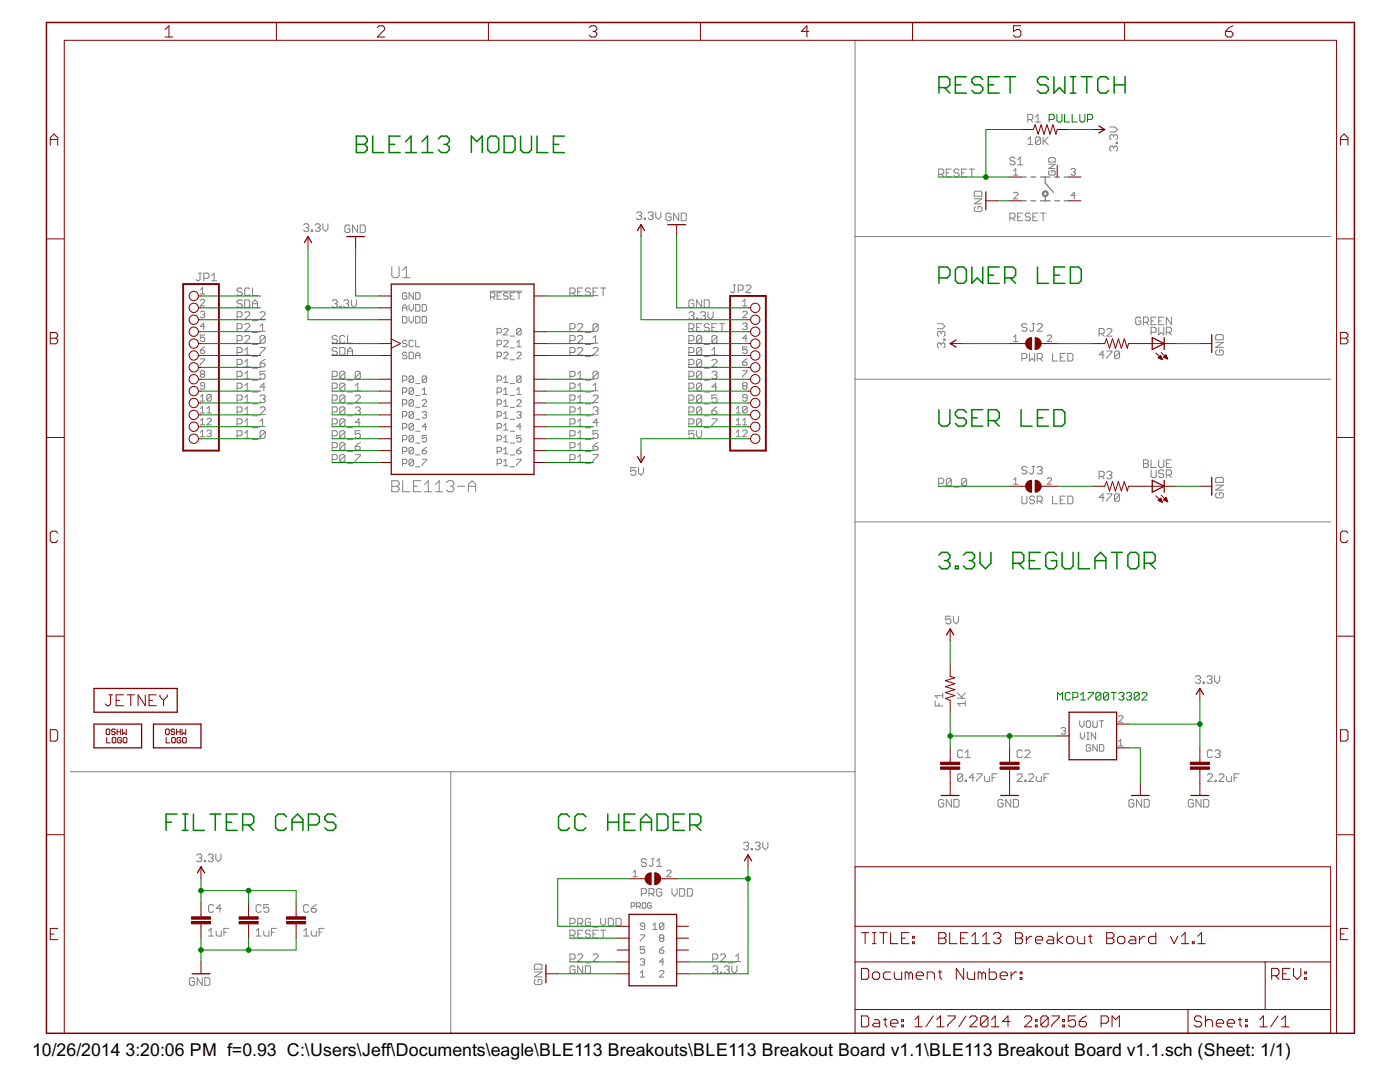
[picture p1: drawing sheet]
<svg xmlns="http://www.w3.org/2000/svg" width="279mm" height="216mm" viewBox="0 0 279 216" stroke-linecap="round" stroke-linejoin="round" font-family="sans-serif">
<defs><g id="words">
<g font-size="4">
<text x="6.4" y="210.7">10/26/2014</text>
<text x="25.1" y="210.7">3:20:06 PM f=0.93 C:\Users\Jeff\Documents\eagle\BLE113 Breakouts\BLE113 Breakout Board v1.1\BLE113 Breakout Board v1.1.sch (Sheet: 1/1)</text>
</g>
</g></defs>
<g fill="none" stroke="#808080" stroke-width=".2">
<path d="M170.6 8v165M187.3 34.8h.8l.2-.3v-.5l-.2-.3h-.8v1.6M187.8 34.8l.5 .5M188.8 34.5h.6M189.9 33.7h-1.1v1.6h1.1M191.4 34l-.3-.3h-.5l-.2 .3v.2l.2 .3h.5l.3 .3v.2l-.3 .3h-.5l-.2-.3M191.9 34.5h.5M192.9 33.7h-1v1.6h1M193.4 33.7h1.1M194 33.7v1.6M194.4 39.7h1.6l-1.6 1h1.6M194.7 38.1h1l.3 .3v.8h-1.6v-.8z"/>
<path d="M202.3 38.6l.2-.2h.4l.3 .2v.2l-.9 .9h.9M202.3 34.1l.4-.5v1.3M202.3 34.9h.9M202.6 31.6l-.3-.2h-.5l-.3 .2v.3l.3 .2h.5l.3 .3v.2l-.3 .3h-.5l-.3-.3M203.1 32.9h1M203.1 31.9l.5-.5v1.5M205.1 27.8l.5-.5v1.6M205.1 28.9h1M205.1 23.9h.8l.2-.3v-.5l-.2-.3h-.8v1.6M205.6 23.9l.5 .5M206.7 23.3l.5-.5v1.6M206.7 24.4h1"/>
<path d="M207.7 27.6v1l-.3 .3h-.5l-.2-.3M207.7 27.6l-.3-.3h-.5l-.2 .3v1M207.7 27.6l-1 1M208.2 27.3v1.6M208.4 28.1l.8 .8M209.2 27.3l-1 1M209.3 32.8h1.3l-1.3 .8h1.3M209.3 31.7l.2-.2h.9l.2 .2v.6h-1.3zM209.5 34.1l-.2 .2v.4l.2 .2h.9l.2-.2v-.4l-.2-.2h-.5v.4M213.7 33.8l.3-.2h.4l.2 .2-.2 .5M214.2 34.3h.2M214.4 34.3l.2 .2-.2 .4h-.4l-.3-.2"/>
<path d="M214.6 39h-.9l.7-.6v1.3M221.5 25.3h1l.5 .5-.5 .6h-1M222.2 27.1l.3-.2h.3l.2 .2v.5l-.2 .3M222.2 29.4l-.2-.3h-.3l-.2 .3v.5l.2 .3M222.2 27.1l-.2-.2h-.3l-.2 .2v.5l.2 .3M222.2 29.4l.3-.3h.3l.2 .3v.5l-.2 .3M222.2 27.1v.3M222.2 29.4v.3M222.8 28.4h.2v.2h-.2zM39.7 54.5h.5M39.9 54.5v1.3l-.2 .2h-.3l-.2-.2M40 59.9l.2-.2h.4l.3 .2v.3l-.9 .8h.9"/>
<path d="M40 57.8l.4-.4v1.3M40 58.7h.9M40.7 55.5h.7l.3-.2v-.5l-.3-.3h-.7v1.5M42.2 56h1M42.2 55l.5-.5v1.5M48.3 57.7l-.2-.2h-.5l-.3 .2v.3l.3 .2h.5l.2 .3v.2l-.2 .3h-.5l-.3-.3M48.8 59.8h.8l.2 .3v1l-.2 .3h-.8zM49.8 57.7l-.2-.2h-.5l-.3 .2v1l.3 .3h.5l.2-.3M50.4 57.5v1.5h1M60.6 44.9l.3-.2h.5l.2 .2v.3l-.2 .2M61.1 45.4h.3M61.4 45.4l.2 .3v.2l-.2 .3h-.5l-.3-.3"/>
<path d="M62.1 45.9h.3v.3h-.3zM62.9 44.9l.2-.2h.5l.3 .2v.3l-.3 .2M63.4 45.4h.2M63.6 45.4l.3 .3v.2l-.3 .3h-.5l-.2-.3M64.4 44.7v1l.5 .5 .5-.5v-1M69.8 45.1l-.2-.2h-.5l-.3 .2v1.1l.3 .2h.5l.2-.2v-.5h-.5M70.1 59.8v1.1l.5 .5 .5-.5v-1.1M71.4 44.9v1.5l-1-1.5v1.5M71.9 44.9h.7l.3 .2v1.1l-.3 .2h-.7zM78.2 53.2v1.8l.3 .4h.8l.4-.4v-1.8M80.4 55.4h1.4M80.4 54l.7-.8v2.2"/>
<path d="M81.2 58.6l-.2-.2h-.5l-.2 .2v.9l.2 .2h.5l.2-.2v-.4h-.4M82.5 58.4v1.3l-.9-1.3v1.3M83 58.4h.6l.2 .2v.9l-.2 .2h-.6zM97.8 58.1h6.4M97.9 59.3h.6l.3-.2v-.5l-.3-.2h-.6v1.3M98.3 59.3l.5 .4M99.2 59.1h.4M100.1 58.4h-.9v1.3h.9M101.4 58.6l-.2-.2h-.5l-.2 .4 .2 .3h.5l.2 .2v.2l-.2 .2h-.5l-.2-.2M101.8 59.1h.5M102.7 58.4h-.9v1.3h.9M103.1 58.4h.9"/>
<path d="M103.6 58.4v1.3M113.7 58.5h.8l.3-.3v-.5l-.3-.2h-.8v1.5M114.3 58.5l.5 .5M115.3 58.2h.5M116.3 57.5h-1v1.5h1M117.8 57.7l-.2-.2h-.5l-.3 .2v.3l.3 .2h.5l.2 .3v.2l-.2 .3h-.5l-.3-.3M118.3 58.2h.6M119.4 57.5h-1.1v1.5h1.1M119.9 57.5h1M120.4 57.5v1.5M127 42.5l.3-.2h.5l.3 .2v.3l-.3 .2M127.6 43h.2"/>
<path d="M127.8 43l.3 .3v.2l-.3 .3h-.5l-.3-.3M128.6 43.5h.2v.3h-.2zM129.3 42.5l.3-.2h.5l.2 .2v.3l-.2 .2M129.8 43h.3M130.1 43l.2 .3v.2l-.2 .3h-.5l-.3-.3M130.9 42.3v1l.5 .5 .5-.5v-1M133.9 42.8l-.2-.3h-.5l-.3 .3v1l.3 .2h.5l.2-.2v-.5h-.5M135.4 42.5v1.5l-1-1.5v1.5M136 42.5h.7l.3 .3v1l-.3 .2h-.7zM140 59.8v1.6l-1-1.6v1.6M140.5 59.8h.8l.3 .3v1l-.3 .3h-.8zM146.3 56.9h.5"/>
<path d="M146.6 56.9v1.2l-.3 .3h-.3l-.2-.3M147.3 57.9h.8l.2-.3v-.5l-.2-.2h-.8v1.5M148.8 57.1l.3-.2h.5l.3 .2v.3l-1.1 1h1.1M170.6 47.2h95M194.7 41.2l-.3 .3v.5l.3 .2h1l.3-.2v-.5l-.3-.3h-.5v.5M201.5 43.5h.8l.3-.2v-.5l-.3-.3h-.8v1.5M202.1 43.5l.5 .5M203.1 43.3h.5M204.1 42.5h-1v1.5h1M205.6 42.8l-.2-.3h-.5l-.3 .3v.2l.3 .3h.5l.2 .2v.3l-.2 .2h-.5l-.3-.2M206.1 43.3h.6M207.2 42.5h-1.1v1.5h1.1"/>
<path d="M207.7 42.5h1M208.2 42.5v1.5M40 69.9h.6l.3 .4-.3 .2h-.4l-.2-.2zM40 62.3l.2-.2h.4l.3 .2v.2l-.3 .3M40 71.6h.9v.2l-.9 .9v.2M40 79.2l.4-.5v1.3M40.2 74.6l-.2-.2v-.2l.2-.2h.4l.3 .2-.3 .4M40.2 74.6l-.2 .2v.3l.2 .2h.4l.3-.2-.3-.5M40.2 74.6h.4M40.4 62.8h.2M40.6 62.8l.3 .2v.2l-.3 .2h-.4l-.2-.2M40.9 66.8h-.9v.7l.6-.2 .3 .2v.4l-.3 .3h-.4l-.2-.3"/>
<path d="M40.9 77h-.7l-.2-.2v-.2l.2-.3h.4l.3 .3v.8l-.3 .3h-.4l-.2-.3M40.9 65.1h-.9l.6-.6v1.3M40.9 69.2l-.9 .7M42.2 78.9v.9l-.2 .2h-.5l-.2-.2M42.2 78.9l-.2-.2h-.5l-.2 .2v.9M42.2 78.9l-.9 .9M47.3 65.6h.8l.2-.3v-.5l-.2-.2h-.8v1.5M47.3 68h.8l.2-.3v-.5l-.2-.2h-.8v1.5M47.3 63.2h.8l.2-.2v-.5l-.2-.3h-.8v1.5M47.3 70.3h.8l.2-.2v-.5l-.2-.3h-.8v1.5M47.3 72.7h.8l.2-.2v-.5l-.2-.3h-.8v1.5M47.3 75.1h.8l.2-.3v-.5l-.2-.2h-.8v1.5"/>
<path d="M47.3 77.5h.8l.2-.3v-.5l-.2-.2h-.8v1.5M47.3 79.8h.8l.2-.2v-.5l-.2-.3h-.8v1.5M48.3 60.1l-.2-.3h-.5l-.3 .3v.2l.3 .3h.5l.2 .3v.2l-.2 .3h-.5l-.3-.3M48.8 64.8l.3-.2h.5l.2 .2v.3l-1 1h1M48.8 70.8h1M48.8 72.2l.5-.5v1.5M48.8 67.2l.3-.2h.5l.2 .2v.3l-1 1h1M48.8 62.5l.3-.3h.5l.2 .3v.2l-1 1h1M48.8 75.6h1M48.8 78h1M48.8 73.2h1M48.8 69.8l.5-.5v1.5"/>
<path d="M48.8 74.6l.5-.5v1.5M48.8 77l.5-.5v1.5M48.8 79.3l.5-.5v1.5M50.4 68.7h1M50.4 78.2h1M50.4 60.6h1M50.4 66.4h1M50.4 71.1h1M50.4 64h1M50.4 75.9h1M50.4 61.4v-1.1l.5-.5 .5 .5v1.1M50.4 73.5h1"/>
<path d="M51.9 66.1h1M51.9 65.1l.5-.5v1.5M51.9 69.3h1v.3l-1 1v.2M51.9 62.5l.3-.3h.5l.2 .3v.2l-1 1h1M51.9 72.5h.8l.2 .2v.3l-.2 .2h-.5l-.3-.2zM51.9 79.1l.3-.3h.5l.2 .3v.2l-.2 .3M52.4 79.6h.3M52.7 79.6l.2 .2v.3l-.2 .2h-.5l-.3-.2M52.9 67.2l-.2-.2h-.5l-.3 .2v1M52.9 67.2v1l-.2 .3h-.5l-.3-.3M52.9 74.1h-1v.7l.5-.2h.3l.2 .2v.6l-.2 .2h-.5l-.3-.2M52.9 77.2h-1l.8-.7v1.5"/>
<path d="M52.9 67.2l-1 1M52.9 71.7l-.5 .3-.5 .5M66.3 77.5h.8l.2-.3v-.5l-.2-.2h-.8v1.5M66.3 75.1h.8l.2-.3v-.5l-.2-.2h-.8v1.5M66.3 60.1l.2-.3h.6l.2 .3v.2l-.2 .3M66.3 79.8h.8l.2-.2v-.5l-.2-.3h-.8v1.5M66.8 60.6h.3M67.1 60.6l.2 .3v.2l-.2 .3h-.6l-.2-.3M67.3 69.6l-.2-.3h-.6l-.2 .3v.2l.2 .3h.6l.2 .2v.3l-.2 .2h-.6l-.2-.2M67.3 67.2l-.2-.2h-.6l-.2 .2v.3l.2 .2h.6l.2 .3v.2l-.2 .3h-.6l-.2-.3M67.8 69.3h.8l.2 .3v1l-.2 .2h-.8zM67.8 61.1h.3v.3h-.3z"/>
<path d="M68.6 60.1l.2-.3h.5l.3 .3v.2l-.3 .3M68.8 74.3v1.1l-.2 .2h-.5l-.3-.2M68.8 76.7v1l-.2 .3h-.5l-.3-.3M68.8 79.1v1l-.2 .2h-.5l-.3-.2M68.8 67.2l-.2-.2h-.5l-.3 .2v1l.3 .3h.5l.2-.3M68.8 74.3l-.2-.2h-.5l-.3 .2v1.1M68.8 76.7l-.2-.2h-.5l-.3 .2v1M68.8 79.1l-.2-.3h-.5l-.3 .3v1M68.8 74.3l-1 1.1M68.8 76.7l-1 1M68.8 79.1l-1 1M69.1 60.6h.2"/>
<path d="M69.3 60.6l.3 .3v.2l-.3 .3h-.5l-.2-.3M69.4 70.8v-1l.5-.5 .5 .5v1M69.4 78.2h1M69.4 67v1.5h1M69.4 75.9h1M69.4 70.1h1M70.9 77l.5-.5v1.5M70.9 79.1l.2-.3h.5l.3 .3v.2l-1 1h1M70.9 78h1M71.9 74.3v1.1l-.3 .2h-.5l-.2-.2M71.9 74.3l-.3-.2h-.5l-.2 .2v1.1M71.9 74.3l-1 1.1"/>
<path d="M80.3 63.2h.7l.2 .2v.8l-.2 .3h-.7zM80.3 62.1v-.9l.5-.4 .4 .4v.9M80.3 75.9h.7l.2-.2v-.5l-.2-.2h-.7v1.3M80.3 78.3h.7l.2-.3v-.4l-.2-.2h-.7v1.3M80.3 61.4h.9M81.2 68.1l-.2-.2h-.5l-.2 .4 .2 .3h.5l.2 .4-.2 .2h-.5l-.2-.2M81.2 70.5l-.2-.2h-.5l-.2 .2 .2 .4h.5l.2 .2-.2 .5h-.5l-.2-.2M81.6 70.3h.7l.2 .2v.9l-.2 .2h-.7zM81.6 60.8v.9l.5 .4 .4-.4v-.9M81.6 63.2v.8l.5 .5 .4-.5v-.8M82.5 68.1l-.2-.2h-.4l-.3 .2v.9l.3 .2h.4l.2-.2M82.5 75.2v.9l-.2 .2h-.4l-.3-.2"/>
<path d="M82.5 80v.9l-.2 .2h-.4l-.3-.2M82.5 75.2l-.2-.2h-.4l-.3 .2v.9M82.5 77.6l-.2-.2h-.4l-.3 .2v.9M82.5 80l-.2-.2h-.4l-.3 .2v.9M82.5 77.6v.9l-.2 .2h-.4l-.3-.2M82.5 80l-.9 .9M82.5 77.6l-.9 .9M82.5 75.2l-.9 .9M83 63.2h.6l.2 .2v.8l-.2 .3h-.6zM83 60.8h.6l.2 .2v.9l-.2 .2h-.6zM83 67.9v1.3h.8M83 71.6v-.9l.4-.4 .4 .4v.9"/>
<path d="M83 70.9h.8M83 78.9h.8M83 76.5h.8M84.3 63.2h.6l.2 .2v.8l-.2 .3h-.6zM84.3 80l.2-.2h.4l.2 .2v.2l-.8 .9h.8M84.3 60.8h.6l.2 .2v.9l-.2 .2h-.6zM84.3 78.7h.8M84.3 77.8l.4-.4v1.3M85.1 75.2v.9l-.2 .2h-.4l-.2-.2M85.1 75.2l-.2-.2h-.4l-.2 .2v.9M85.1 75.2l-.8 .9M99.2 68.8h.6l.3-.2v-.5l-.3-.2h-.6v1.3"/>
<path d="M99.2 66.4h.6l.3-.2v-.5l-.3-.2h-.6v1.3M99.2 71.1h.6l.3-.2v-.4l-.3-.2h-.6v1.3M99.2 75.9h.6l.3-.2v-.5l-.3-.2h-.6v1.3M99.2 78.3h.6l.3-.3v-.4l-.3-.2h-.6v1.3M100.5 68.1l.2-.2h.5l.2 .2v.2l-.9 .9h.9M100.5 70.5l.2-.2h.5l.2 .2v.2l-.9 .9h.9M100.5 76.3h.9M100.5 65.7l.2-.2h.5l.2 .2v.3l-.9 .8h.9M100.5 75.5l.4-.5v1.3M100.5 77.8l.4-.4v1.3M100.5 78.7h.9M101.8 67.1h.9"/>
<path d="M101.8 71.8h.9M101.8 69.4h.9M101.8 78.9h.9M101.8 76.5h.9M103.1 70.5l.3-.2h.4l.2 .2v.2l-.9 .9h.9M103.1 80l.3-.2h.4l.2 .2v.2l-.9 .9h.9M103.1 69.2h.9M103.1 68.3l.5-.4v1.3M103.1 77.8l.5-.4v1.3M103.1 78.7h.9M104 75.2v.9l-.2 .2h-.4l-.3-.2M104 65.7v.9l-.2 .2h-.4l-.3-.2"/>
<path d="M104 65.7l-.2-.2h-.4l-.3 .2v.9M104 75.2l-.2-.2h-.4l-.3 .2v.9M104 65.7l-.9 .9M104 75.2l-.9 .9M113.7 65.6h.8l.3-.3v-.5l-.3-.2h-.8v1.5M113.7 77.5h.8l.3-.3v-.5l-.3-.2h-.8v1.5M113.7 68h.8l.3-.3v-.5l-.3-.2h-.8v1.5M113.7 70.3h.8l.3-.2v-.5l-.3-.3h-.8v1.5M113.7 75.1h.8l.3-.3v-.5l-.3-.2h-.8v1.5M113.7 79.8h.8l.3-.2v-.5l-.3-.3h-.8v1.5M115.3 67.2l.2-.2h.5l.3 .2v.3l-1 1h1M115.3 64.8l.2-.2h.5l.3 .2v.3l-1 1h1"/>
<path d="M115.3 69.6l.2-.3h.5l.3 .3v.2l-1 1h1M115.3 75.6h1M115.3 78h1M115.3 74.6l.5-.5v1.5M115.3 77l.5-.5v1.5M115.3 79.3l.5-.5v1.5M116.8 68.7h1M116.8 78.2h1M116.8 66.4h1M116.8 71.1h1M116.8 75.9h1M118.3 69.6l.3-.3h.5l.3 .3v.2l-1.1 1h1.1"/>
<path d="M118.3 68.5h1.1M118.3 67.5l.6-.5v1.5M118.3 77l.6-.5v1.5M118.3 79.1l.3-.3h.5l.3 .3v.2l-1.1 1h1.1M118.3 78h1.1M119.4 64.8v1l-.3 .3h-.5l-.3-.3M119.4 64.8l-.3-.2h-.5l-.3 .2v1M119.4 64.8l-1.1 1M119.4 74.3v1.1l-.3 .2h-.5l-.3-.2M119.4 74.3l-.3-.2h-.5l-.3 .2v1.1M119.4 74.3l-1.1 1.1M137.5 62.5l.2-.3h.5l.3 .3v.2l-.3 .3"/>
<path d="M137.5 65.6h.7l.3-.3v-.5l-.3-.2h-.7v1.5M137.5 77.5h.7l.3-.3v-.5l-.3-.2h-.7v1.5M137.5 68h.7l.3-.3v-.5l-.3-.2h-.7v1.5M137.5 70.3h.7l.3-.2v-.5l-.3-.3h-.7v1.5M137.5 72.7h.7l.3-.2v-.5l-.3-.3h-.7v1.5M137.5 75.1h.7l.3-.3v-.5l-.3-.2h-.7v1.5M137.5 79.8h.7l.3-.2v-.5l-.3-.3h-.7v1.5M138 65.6l.5 .5M138 63h.2M138.2 63l.3 .2v.3l-.3 .2h-.5l-.2-.2M138.5 60.1l-.3-.3h-.5l-.2 .3v1l.2 .3h.5l.3-.3v-.5h-.5M139 65.3h.5"/>
<path d="M139 63.5h.3v.2h-.3zM139.8 62.5l.2-.3h.5l.3 .3v.2l-.3 .3M140 64.6h-1v1.5h1M140 69.6v1l-.2 .2h-.5l-.3-.2M140 67.2l-1 1M140 67.2v1l-.2 .3h-.5l-.3-.3M140 67.2l-.2-.2h-.5l-.3 .2v1M140 69.6l-.2-.3h-.5l-.3 .3v1M140 72l-.2-.3h-.5l-.3 .3v1M140 74.3l-.2-.2h-.5l-.3 .2v1.1M140 76.7l-.2-.2h-.5l-.3 .2v1M140 79.1l-.2-.3h-.5l-.3 .3v1"/>
<path d="M140 72v1l-.2 .2h-.5l-.3-.2M140 74.3v1.1l-.2 .2h-.5l-.3-.2M140 76.7v1l-.2 .3h-.5l-.3-.3M140 79.1v1l-.2 .2h-.5l-.3-.2M140 69.6l-1 1M140 72l-1 1M140 74.3l-1 1.1M140 76.7l-1 1M140 79.1l-1 1M140.3 63h.2M140.5 68.7h1.1M140.5 78.2h1.1"/>
<path d="M140.5 71.1h1.1M140.5 63l.3 .2v.3l-.3 .2h-.5l-.2-.2M140.5 75.9h1.1M140.5 73.5h1.1M141.3 62.2v1l.5 .5 .5-.5v-1M141.6 64.8l-.3-.2h-.5l-.3 .2v.3l.3 .2h.5l.3 .3v.2l-.3 .3h-.5l-.3-.3M142.1 70.8h1M142.1 65.3h.5M142.1 74.3l.2-.2h.5l.3 .2v.3l-.3 .2M142.1 72l.2-.3h.5l.3 .3v.2l-1 1h1M142.1 69.8l.5-.5v1.5M142.6 74.8h.2"/>
<path d="M142.8 74.8l.3 .3v.3l-.3 .2h-.5l-.2-.2M143.1 64.6h-1v1.5h1M143.1 67.2l-.3-.2h-.5l-.2 .2v1M143.1 67.2v1l-.3 .3h-.5l-.2-.3M143.1 78.8h-1v.8l.5-.3h.2l.3 .3v.5l-.3 .2h-.5l-.2-.2M143.1 67.2l-1 1M143.1 77.2h-1l.7-.7v1.5M143.6 64.6h1M144.1 64.6v1.5M148.2 61h.9M148.2 62.3l.2-.2h.5l.2 .2v.2l-.9 .9h.9M148.2 74h.9v.2l-.9 .9v.2"/>
<path d="M148.2 60.2l.5-.5v1.3M148.2 64.7l.2-.2h.5l.2 .2v.2l-.2 .2M148.2 72.2h.7l.2 .5-.2 .2h-.5l-.2-.2zM148.4 77l-.2 .2 .2 .5h.5l.2-.3v-.2l-.2-.2M148.4 77l-.2-.2v-.2l.2-.3h.5l.2 .3-.2 .4M148.4 77h.5M148.7 65.1h.2M148.9 65.1l.2 .2v.3l-.2 .2h-.5l-.2-.2M149.1 69.2h-.9v.7l.5-.2 .4 .2v.4l-.2 .2h-.5l-.2-.2M149.1 79.4h-.7l-.2-.2v-.3l.2-.2h.5l.2 .2v.9l-.2 .2h-.5l-.2-.2M149.1 67.5h-.9l.7-.7v1.4M149.1 71.6l-.9 .6"/>
<path d="M170.6 75.7h95M187.1 64.6h1l.5 .5-.5 .5h-1M187.8 68.7l-.2-.3h-.3l-.2 .3v.5l.2 .2M187.8 66.4l-.2-.3h-.3l-.2 .3v.5l.2 .2M187.8 68.7l.3-.3h.2l.3 .3v.5l-.3 .2M187.8 66.4v.2M187.8 68.7v.2M187.8 66.4l.3-.3h.2l.3 .3v.5l-.3 .2M188.3 67.6h.3v.3h-.3zM202.3 67.3l.4-.5v1.4M202.3 68.2h.9M203.9 71.5h.8l.2-.2v-.5l-.2-.3h-.8v1.5"/>
<path d="M204.9 64.8l-.2-.2h-.5l-.3 .2v.3l.3 .2h.5l.2 .3v.2l-.2 .3h-.5l-.3-.3M205.5 70.5v1.5l.5-.5 .5 .5v-1.5M206 64.6h.5M206.2 64.6v1.2l-.2 .3h-.3l-.2-.3M207 71.5h.8l.2-.2v-.5l-.2-.3h-.8v1.5M207 64.8l.2-.2h.6l.2 .2v.3l-1 1h1M207.5 71.5l.5 .5M209 67.1l.2-.3h.5l.2 .3v.2l-.9 .9h.9M210.1 70.5v1.5h1M211.6 71.3h.5M212.6 70.5h-1v1.5h1M213.1 70.5h.8l.2 .3v1l-.2 .2h-.8z"/>
<path d="M219.4 66.6h.7l.3-.3v-.5l-.3-.2h-.7v1.5M219.9 66.6l.5 .5M220.4 70.8h-1l.7-.8v1.6M220.9 70h1v.3l-1 1v.3M220.9 65.8l.2-.2h.5l.3 .2v.3l-1 1h1M223.4 70.3l-.2-.3h-.5l-.3 .3v1M223.4 70.3v1l-.2 .3h-.5l-.3-.3M223.4 70.3l-1 1M227.7 63.5l-.3-.2h-.5l-.2 .2v1.1l.2 .2h.5l.3-.2v-.5h-.5M228.2 64.3h.7l.3-.2v-.6l-.3-.2h-.7v1.5M228.7 64.3l.5 .5M229.7 64.1h.5"/>
<path d="M229.7 66.3h.8l.2-.2v-.5l-.2-.3h-.8v1.5M230.7 63.3h-1v1.5h1M231.2 64.1h.6M231.2 65.3v1.5l.6-.5 .5 .5v-1.5M232.3 63.3h-1.1v1.5h1.1M232.8 66.3h.7l.3-.2v-.5l-.3-.3h-.7v1.5M233.3 66.3l.5 .5M233.8 63.3v1.5l-1-1.5v1.5M242.6 68.3h1.5l-1.5 1h1.5M242.9 69.8l-.3 .3v.5l.3 .2h1l.2-.2v-.5l-.2-.3h-.5v.5M242.9 66.8h1l.2 .2v.8h-1.5v-.8zM40 81.5l.4-.4v1.3"/>
<path d="M40 83.9l.4-.4v1.3M40 86.3l.4-.5v1.3M40 80h.9M40 82.4h.9M40 84.8h.9M40 87.1h.9M41.3 83.7l.2-.2h.5l.2 .2v.2l-.9 .9h.9M41.3 86.1l.2-.3h.5l.2 .3-.2 .4M41.3 82.4h.9M41.3 81.5l.4-.4v1.3M41.7 86.5h.3M42 86.5l.2 .2v.2l-.2 .2h-.5l-.2-.2"/>
<path d="M47.3 82.2h.8l.2-.2v-.6l-.2-.2h-.8v1.5M47.3 84.6h.8l.2-.3v-.5l-.2-.2h-.8v1.5M47.3 87h.8l.2-.3v-.5l-.2-.3h-.8v1.6M48.8 87.5h1M48.8 80.3h1M48.8 82.7h1M48.8 85.1h1M48.8 86.4l.5-.5v1.6M48.8 81.7l.5-.5v1.5M48.8 84.1l.5-.5v1.5M50.4 85.3h1M50.4 80.6h1"/>
<path d="M50.4 83h1M50.4 87.7h1M51.9 84.1l.5-.5v1.5M51.9 81.4l.3-.2h.5l.2 .2v.3l-1 1h1M51.9 85.1h1M52.9 86.2v1l-.2 .3h-.5l-.3-.3M52.9 86.2l-.2-.3h-.5l-.3 .3v1M52.9 86.2l-1 1M66.3 84.6h.8l.2-.3v-.5l-.2-.2h-.8v1.5M66.3 82.2h.8l.2-.2v-.6l-.2-.2h-.8v1.5M66.3 87h.8l.2-.3v-.5l-.2-.3h-.8v1.6M66.3 89.3h.8l.2-.2v-.5l-.2-.3h-.8v1.5"/>
<path d="M66.3 91.7h.8l.2-.3v-.4l-.2-.3h-.8v1.5M68.8 81.4v1.1l-.2 .2h-.5l-.3-.2M68.8 83.8v1l-.2 .3h-.5l-.3-.3M68.8 86.2v1l-.2 .3h-.5l-.3-.3M68.8 88.6v1l-.2 .2h-.5l-.3-.2M68.8 91v.9l-.2 .3h-.5l-.3-.3M68.8 83.8l-.2-.2h-.5l-.3 .2v1M68.8 81.4l-.2-.2h-.5l-.3 .2v1.1M68.8 86.2l-.2-.3h-.5l-.3 .3v1M68.8 88.6l-.2-.3h-.5l-.3 .3v1M68.8 91l-.2-.3h-.5l-.3 .3v.9M68.8 81.4l-1 1.1"/>
<path d="M68.8 83.8l-1 1M68.8 86.2l-1 1M68.8 88.6l-1 1M68.8 91l-1 .9M69.4 90.1h1M69.4 85.3h1M69.4 80.6h1M69.4 83h1M69.4 87.7h1M69.4 92.5h1M70.9 81.4l.2-.2h.5l.3 .2v.3l-.3 .3M70.9 89.1h.7l.3 .2v.3l-.3 .2h-.5l-.2-.2z"/>
<path d="M70.9 90.7h1v.3l-1 .9v.3M71.4 82h.2M71.6 82l.3 .2v.3l-.3 .2h-.5l-.2-.2M71.9 85.9h-1v.8l.5-.3h.2l.3 .3v.5l-.3 .3h-.5l-.2-.3M71.9 84.3h-1l.7-.7v1.5M71.9 88.3l-.5 .3-.5 .5M78.2 95.9h1.1l.4 .4v.4l-.4 .3 .4 .4v.3l-.4 .4h-1.1zM78.2 97h1.1M80.3 92.5h.7l.2-.2v-.5l-.2-.2h-.7v1.3M80.3 80.6h.7l.2-.2v-.4l-.2-.2h-.7v1.3M80.3 83h.7l.2-.2v-.4l-.2-.3h-.7v1.3M80.3 85.4h.7l.2-.2v-.5l-.2-.2h-.7v1.3"/>
<path d="M80.3 87.8h.7l.2-.3v-.4l-.2-.2h-.7v1.3M80.3 90.1h.7l.2-.2v-.4l-.2-.2h-.7v1.3M80.4 95.9v2.2h1.4M82.5 84.7v.9l-.2 .2h-.4l-.3-.2M82.5 82.4l-.2-.3h-.4l-.3 .3v.8M82.5 84.7l-.2-.2h-.4l-.3 .2v.9M82.5 87.1l-.2-.2h-.4l-.3 .2v.9M82.5 89.5l-.2-.2h-.4l-.3 .2v.8M82.5 91.8l-.2-.2h-.4l-.3 .2v.9M82.5 82.4v.8l-.2 .2h-.4l-.3-.2M82.5 87.1v.9l-.2 .2h-.4l-.3-.2M82.5 89.5v.8l-.2 .3h-.4l-.3-.3"/>
<path d="M82.5 91.8v.9l-.2 .2h-.4l-.3-.2M82.5 91.8l-.9 .9M82.5 89.5l-.9 .8M82.5 87.1l-.9 .9M82.5 84.7l-.9 .9M82.5 82.4l-.9 .8M82.5 97h.8M83 93.2h.8M83 90.8h.8M83 88.4h.8M83 86h.8M83 83.7h.8"/>
<path d="M83 81.3h.8M84 95.9h-1.5v2.2h1.5M84.3 89.9h.6l.2 .4-.2 .3h-.4l-.2-.3zM84.3 91.6h.8v.2l-.8 .9v.2M84.3 82.4l.2-.3h.4l.2 .3-.2 .4M84.7 82.8h.2M84.7 98.1h1.5M84.7 96.7l.8-.8v2.2M84.9 82.8l.2 .2-.2 .4h-.4l-.2-.2M85.1 86.9h-.8v.6l.4-.2 .4 .2v.5l-.2 .2h-.4l-.2-.2M85.1 85.2h-.8l.6-.7v1.3M85.1 89.3l-.8 .6"/>
<path d="M86.9 98.1h1.5M86.9 96.7l.8-.8v2.2M89.1 96.3l.4-.4h.7l.4 .4v.4l-.4 .3M89.8 97h.4M90.2 97l.4 .4v.3l-.4 .4h-.7l-.4-.4M91.3 97h1.5M93.5 97h1.4M93.5 98.1v-1.4l.7-.8 .7 .8v1.4M99.2 92.5h.6l.3-.2v-.5l-.3-.2h-.6v1.3M99.2 80.6h.6l.3-.2v-.4l-.3-.2h-.6v1.3M99.2 83h.6l.3-.2v-.4l-.3-.3h-.6v1.3M99.2 85.4h.6l.3-.2v-.5l-.3-.2h-.6v1.3"/>
<path d="M99.2 87.8h.6l.3-.3v-.4l-.3-.2h-.6v1.3M99.2 90.1h.6l.3-.2v-.4l-.3-.2h-.6v1.3M100.5 85.8h.9M100.5 81.1h.9M100.5 92.1l.4-.5v1.3M100.5 80.2l.4-.4v1.3M100.5 82.6l.4-.5v1.3M100.5 84.9l.4-.4v1.3M100.5 87.3l.4-.4v1.3M100.5 89.7l.4-.4v1.3M100.5 92.9h.9M100.5 90.6h.9"/>
<path d="M100.5 88.2h.9M100.5 83.4h.9M101.8 93.2h.9M101.8 90.8h.9M101.8 88.4h.9M101.8 86h.9M101.8 83.7h.9M101.8 81.3h.9M103.1 82.4l.3-.3h.4l.2 .3-.2 .4M103.1 89.9h.7l.2 .4-.2 .3h-.4l-.3-.3zM103.1 91.6h.9v.2l-.9 .9v.2M103.6 82.8h.2"/>
<path d="M103.8 82.8l.2 .2-.2 .4h-.4l-.3-.2M104 86.9h-.9v.6l.5-.2 .4 .2v.5l-.2 .2h-.4l-.3-.2M104 89.3l-.9 .6M104 85.2h-.9l.7-.7v1.3M113.7 82.2h.8l.3-.2v-.6l-.3-.2h-.8v1.5M113.7 84.6h.8l.3-.3v-.5l-.3-.2h-.8v1.5M113.7 87h.8l.3-.3v-.5l-.3-.3h-.8v1.6M113.7 89.3h.8l.3-.2v-.5l-.3-.3h-.8v1.5M113.7 91.7h.8l.3-.3v-.4l-.3-.3h-.8v1.5M115.3 87.5h1M115.3 80.3h1M115.3 82.7h1"/>
<path d="M115.3 85.1h1M115.3 89.8h1M115.3 92.2h1M115.3 81.7l.5-.5v1.5M115.3 84.1l.5-.5v1.5M115.3 86.4l.5-.5v1.6M115.3 88.8l.5-.5v1.5M115.3 91.2l.5-.5v1.5M116.8 90.1h1M116.8 85.3h1M116.8 80.6h1M116.8 83h1"/>
<path d="M116.8 87.7h1M116.8 92.5h1M118.3 89.1h.8l.3 .2v.3l-.3 .2h-.5l-.3-.2zM118.3 81.4l.3-.2h.5l.3 .2v.3l-.3 .3M118.3 90.7h1.1v.3l-1.1 .9v.3M118.9 82h.2M119.1 82l.3 .2v.3l-.3 .2h-.5l-.3-.2M119.4 85.9h-1.1v.8l.6-.3h.2l.3 .3v.5l-.3 .3h-.5l-.3-.3M119.4 88.3l-.5 .3-.6 .5M119.4 84.3h-1.1l.8-.7v1.5M126.9 93.3h-1v.8l.5-.3h.2l.3 .3v.5l-.3 .2h-.5l-.2-.2M127.4 93.3v1l.5 .5 .5-.5v-1"/>
<path d="M137.5 82.2h.7l.3-.2v-.6l-.3-.2h-.7v1.5M137.5 84.6h.7l.3-.3v-.5l-.3-.2h-.7v1.5M138.5 85.9h-1v.8l.5-.3h.2l.3 .3v.5l-.3 .3h-.5l-.2-.3M139 85.9v1.1l.5 .5 .5-.5v-1.1M140 81.4l-1 1.1M140 81.4l-.2-.2h-.5l-.3 .2v1.1M140 83.8l-.2-.2h-.5l-.3 .2v1M140 81.4v1.1l-.2 .2h-.5l-.3-.2M140 83.8v1l-.2 .3h-.5l-.3-.3M140 83.8l-1 1M140.5 85.3h1.1M140.5 80.6h1.1"/>
<path d="M140.5 83h1.1M142.1 82h.7l.3 .2v.3l-.3 .2h-.5l-.2-.2zM142.1 83.6h1v.2l-1 1v.3M143.1 81.2l-.5 .2-.5 .6M146.9 82.4h.9M146.9 84.8h.9M146.9 87.1h.9M146.9 81.5l.4-.4v1.3M146.9 83.9l.4-.4v1.3M146.9 86.3l.4-.5v1.3M148.2 86.1l.2-.3h.5l.2 .3v.2l-.9 .8h.9M148.2 84.8h.9"/>
<path d="M148.2 83.9l.5-.4v1.3M149.1 81.3v.9l-.2 .2h-.5l-.2-.2M149.1 81.3l-.2-.2h-.5l-.2 .2v.9M149.1 81.3l-.9 .9M187.3 96.5h.8l.2-.3v-.5l-.2-.3h-.8v1.6M189.9 95.7l-.3-.3h-.5l-.3 .3v1M189.9 95.7v1l-.3 .3h-.5l-.3-.3M189.9 95.7l-1.1 1M190.4 97.2h1M192.9 95.7l-.2-.3h-.5l-.3 .3v1M192.9 95.7v1l-.2 .3h-.5l-.3-.3M192.9 95.7l-1 1"/>
<path d="M202.3 95.8l.4-.5v1.3M202.3 96.6h.9M203.9 99v1.3l.3 .2h.5l.2-.2v-1.3M204.9 93.3l-.2-.2h-.5l-.3 .2v.3l.3 .2h.5l.2 .3v.2l-.2 .3h-.5l-.3-.3M206 93.1h.5M206.2 93.1v1.2l-.2 .3h-.3l-.2-.3M206.5 99.3l-.3-.3h-.5l-.2 .3v.2l.2 .3h.5l.3 .2v.3l-.3 .2h-.5l-.2-.2M207 93.3l.2-.2h.6l.2 .2v.3l-.2 .2M207.5 93.8h.3M207.8 93.8l.2 .3v.2l-.2 .3h-.6l-.2-.3M209 95.5l.2-.2h.5l.2 .2v.3l-.9 .8h.9M210.1 99v1.5h1"/>
<path d="M211.6 99.8h.5M212.6 99h-1v1.5h1M213.1 99h.8l.2 .3v1l-.2 .2h-.8zM219.4 95.1h.7l.3-.3v-.5l-.3-.3h-.7v1.5M219.9 95.1l.5 .4M220.4 99.3h-1l.7-.8v1.5M220.9 94.3l.2-.3h.5l.3 .3v.3l-.3 .2M220.9 98.5h1v.3l-1 1v.2M221.4 94.8h.2M221.6 94.8l.3 .3v.2l-.3 .2h-.5l-.2-.2M223.4 98.8l-1 1M223.4 98.8l-.2-.3h-.5l-.3 .3v1"/>
<path d="M223.4 98.8v1l-.2 .2h-.5l-.3-.2M228.2 91.8h.7l.3 .2v.3l-.3 .2 .3 .3v.2l-.3 .3h-.7zM228.2 92.5h.7M229.7 91.8v1.5h1M229.7 93.8v1.2l.3 .3h.5l.2-.3v-1.2M231.2 91.8v1.2l.3 .3h.5l.3-.3v-1.2M232.3 94l-.3-.2h-.5l-.3 .2v.3l.3 .2h.5l.3 .3v.2l-.3 .3h-.5l-.3-.3M232.8 94.8h.7l.3-.3v-.5l-.3-.2h-.7v1.5M232.8 92.5h.5M233.3 94.8l.5 .5M233.8 91.8h-1v1.5h1M242.6 96.8h1.5l-1.5 1h1.5"/>
<path d="M242.9 95.2h1l.2 .3v.8h-1.5v-.8zM242.9 98.3l-.3 .3v.5l.3 .2h1l.2-.2v-.5l-.2-.3h-.5v.5M170.6 104.1h95M207 100h.8l.2-.2v-.5l-.2-.3h-.8v1.5M207.5 100l.5 .5M186.6 139.8v1.1h1.6M188.2 138.8h-1.6l.5 .5M188.2 138.3v1M189.8 123h-1.1v.7l.6-.2h.2l.3 .2v.5l-.3 .3h-.5l-.3-.3M190.3 123v1l.5 .5 .5-.5v-1M191.1 139.3h1.5M191.1 138.3l1 1"/>
<path d="M192.6 139.8v1.1M192.6 138.3l-.7 .8M238.6 135.1l.2-.3h.5l.3 .3v.2l-.3 .3M239.1 135.6h.2M239.3 135.6l.3 .2v.3l-.3 .3h-.5l-.2-.3M240.1 136.1h.3v.3h-.3zM240.9 135.1l.2-.3h.5l.3 .3v.2l-.3 .3M241.4 135.6h.2M241.6 135.6l.3 .2v.3l-.3 .3h-.5l-.2-.3M242.4 134.8v1l.5 .6 .5-.6v-1M14 154h156.6M90 154v52.2"/>
<path d="M187.4 140.4v.5M188.3 159.8l-.2-.3h-.5l-.3 .3v1l.3 .2h.5l.2-.2v-.5h-.5M189.9 159.5v1.5l-1.1-1.5v1.5M190.4 159.5h.7l.3 .3v1l-.3 .2h-.7zM192.1 149.9l-.2-.3h-.5l-.3 .3v1l.3 .3h.5l.2-.3M192.1 154.7l-.2-.3h-.5l-.3 .3v1M192.1 154.7v1l-.2 .2h-.5l-.3-.2M192.1 154.7l-1 1M192.6 155.7h.3v.2h-.3zM192.6 140.4h-1.5l.5 .5M192.6 151.2h1.1M192.6 150.2l.5-.6v1.6"/>
<path d="M194.4 155.2h-1l.8-.8v1.5M194.9 154.4h1.1v.3l-1.1 1v.2M196.5 154.9v.8l.2 .2h.8v-1M198 155.2h.5M199 154.4h-1v1.5M200.2 159.8l-.3-.3h-.5l-.2 .3v1l.2 .2h.5l.3-.2v-.5h-.5M201.7 159.5v1.5l-1-1.5v1.5M202.2 159.5h.8l.3 .3v1l-.3 .2h-.8zM203 154.7l.2-.3h.6l.2 .3v.2l-1 1h1M204 149.9l-.2-.3h-.6l-.2 .3v1l.2 .3h.6l.2-.3M204.5 155.7h.3v.2h-.3zM204.5 149.9l.3-.3h.5l.2 .3v.3l-1 1h1"/>
<path d="M205.3 154.7l.2-.3h.5l.3 .3v.2l-1 1h1M206.8 154.9v.8l.3 .2h.7v-1M208.3 155.2h.6M209.4 154.4h-1.1v1.5M211.8 145.4l.2-.2h.4l.2 .2v.2l-.2 .2M212.2 145.8h.2M212.4 145.8l.2 .2-.2 .5h-.4l-.2-.3M215.5 143.8v.9l.4 .4 .4-.4v-.9M215.6 146.2v.9l.4 .4 .5-.4v-.9M216.9 147.5h.4M216.9 146.2h.4M217 143.8h.4l.3 .3v.8l-.3 .2h-.4l-.2-.2v-.8z"/>
<path d="M217.1 146.2v1.3M217.7 148.8l-.3-.2h-.4l-.2 .2v.9l.2 .2h.4l.3-.2v-.5h-.5M218.1 143.8v1.1l.2 .2h.5l.2-.2v-1.1M218.7 146.2v1.3l-.9-1.3v1.3M219 148.6v1.3l-.9-1.3v1.3M219.4 148.6h.7l.2 .2v.9l-.2 .2h-.7zM219.4 143.8h.9M219.8 143.8v1.3M223.2 143l.3-.2h.4l.2 .2v.2l-.9 .9h.9M223.2 148l.5-.5v1.3M223.2 148.8h.9M226.3 159.8l-.3-.3h-.4l-.3 .3v1l.3 .2h.4l.3-.2v-.5h-.5"/>
<path d="M227.8 159.5v1.5l-1-1.5v1.5M228.3 159.5h.8l.3 .3v1l-.3 .2h-.8zM238.2 159.8l-.3-.3h-.5l-.2 .3v1l.2 .2h.5l.3-.2v-.5h-.5M239.7 159.5v1.5l-1-1.5v1.5M240.2 159.5h.8l.2 .3v1l-.2 .2h-.8zM241 154.7l.2-.3h.5l.3 .3v.2l-1 1h1M242 149.9l-.3-.3h-.5l-.2 .3v1l.2 .3h.5l.3-.3M242.5 155.7h.2v.2h-.2zM242.5 149.9l.2-.3h.5l.3 .3v.3l-.3 .2M243 150.4h.2M243.2 154.7l.3-.3h.5l.3 .3v.2l-1.1 1h1.1M243.2 150.4l.3 .3v.2l-.3 .3h-.5l-.2-.3"/>
<path d="M244.8 154.9v.8l.2 .2h.8v-1M246.3 155.2h.5M247.3 154.4h-1v1.5M39.2 170.7l.3-.3h.5l.3 .3v.2l-.3 .3M39.8 171.2h.2M40 171.2l.3 .2v.3l-.3 .2h-.5l-.3-.2M40.8 171.7h.2v.2h-.2zM41.5 170.7l.3-.3h.5l.2 .3v.2l-.2 .3M42 171.2h.3M42.3 171.2l.2 .2v.3l-.2 .2h-.5l-.3-.2M43.1 170.4v1l.5 .5 .5-.5v-1M126.3 174.9h.9"/>
<path d="M126.3 174.1l.5-.5v1.3M128 178.3h.8l.2-.2v-.5l-.2-.3h-.8v1.5M129 171.6l-.2-.2h-.6l-.2 .2v.3l.2 .2h.6l.2 .3v.2l-.2 .3h-.6l-.2-.3M129.5 178.3h.8l.2-.2v-.5l-.2-.3h-.8v1.5M130 178.3l.5 .5M130 171.4h.5M130.3 171.4v1.2l-.3 .3h-.2l-.3-.3M131 172.9h1.1M131 171.9l.6-.5v1.5M132.1 177.6l-.3-.3h-.5l-.3 .3v1l.3 .2h.5l.3-.2v-.5h-.5M133.1 173.9l.2-.3h.4l.2 .3v.2l-.8 .8h.8M134.1 177.3v1l.5 .5 .5-.5v-1"/>
<path d="M135.6 177.3h.8l.3 .3v1l-.3 .2h-.8zM137.2 177.3h.7l.3 .3v1l-.3 .2h-.7zM148.4 168.3l.3-.3h.5l.2 .3v.3l-.2 .2M148.9 168.8h.3M149.2 168.8l.2 .3v.2l-.2 .3h-.5l-.3-.3M149.9 169.3h.3v.3h-.3zM150.7 168.3l.2-.3h.5l.3 .3v.3l-.3 .2M151.2 168.8h.2M151.4 168.8l.3 .3v.2l-.3 .3h-.5l-.2-.3M152.2 168v1.1l.5 .5 .5-.5v-1.1M38.8 195.3l-.2-.2h-.5l-.3 .2v1.1l.3 .2h.5l.2-.2v-.5h-.5M40.4 195.1v1.5l-1.1-1.5v1.5"/>
<path d="M40.9 195.1h.7l.3 .2v1.1l-.3 .2h-.7zM41.6 185.8l.5-.5v1.5M41.6 186.8h1M42.6 180.8l-.2-.3h-.5l-.3 .3v1l.3 .2h.5l.2-.2M43.1 185.8v.7l.3 .3h.8v-1M44.2 181.3h-1.1l.8-.8v1.5M44.7 186h.5M45.7 185.3h-1v1.5M51.1 186.8h1M51.1 185.8l.5-.5v1.5M52.1 180.8l-.2-.3h-.5l-.3 .3v1l.3 .2h.5l.2-.2M52.6 185.8v.7l.3 .3h.8v-1"/>
<path d="M53.7 180.5h-1.1v.8l.5-.3h.3l.3 .3v.5l-.3 .2h-.5l-.3-.2M54.2 186h.5M55.2 185.3h-1v1.5M60.6 186.8h1M60.6 185.8l.5-.5v1.5M61.6 180.8l-.2-.3h-.5l-.3 .3v1l.3 .2h.5l.2-.2M62.1 181.3h.8l.2 .2v.3l-.2 .2h-.5l-.3-.2zM62.1 185.8v.7l.3 .3h.7v-1M63.1 180.5l-.5 .3-.5 .5M63.7 186h.5M64.7 185.3h-1v1.5M106.6 192.6l.3-.2h1l.3 .2v.8h-1.6z"/>
<path d="M106.6 193.9h1.6l-1.6 1h1.6M106.9 195.5l-.3 .2v.5l.3 .3h1l.3-.3v-.5l-.3-.2h-.5v.5M113.7 184.3h.8l.3-.3v-.5l-.3-.3h-.8v1.6M113.7 186.6h.8l.3-.2v-.5l-.3-.3h-.8v1.5M113.7 191.4h.8l.3-.3v-.5l-.3-.2h-.8v1.5M114.3 186.6l.5 .5M114.8 193l-.3-.3h-.5l-.3 .3v1l.3 .2h.5l.3-.2v-.5h-.5M115.3 184.3h.7l.3-.3v-.5l-.3-.3h-.7v1.6M115.3 190.6l.2-.2h.5l.3 .2v.3l-1 1h1M115.3 186.4h.5M115.8 184.3l.5 .5M116.3 185.6h-1v1.5h1"/>
<path d="M116.3 192.7v1.5l-1-1.5v1.5M116.8 192.7h.8l.2 .3v1l-.2 .2h-.8zM116.8 192.1h1M117.8 183.5l-.2-.3h-.5l-.3 .3v1l.3 .3h.5l.2-.3v-.5h-.5M117.8 185.9l-.2-.3h-.5l-.3 .3v.2l.3 .3h.5l.2 .2v.3l-.2 .2h-.5l-.3-.2M118.3 190.6l.3-.2h.5l.3 .2v.3l-1.1 1h1.1M118.3 186.4h.6M118.3 185h1.1M119.4 185.6h-1.1v1.5h1.1M119.9 185.6h1M119.9 183.2v1.1l.5 .5 .5-.5v-1.1M120.4 185.6v1.5"/>
<path d="M121.4 183.2h.8l.2 .3v1l-.2 .3h-.8zM122.9 183.2h.8l.3 .3v1l-.3 .3h-.8zM126 180.8h.5l.2-.1v-.4l-.2-.2h-.5v1.1M127.1 180.8h.5l.2-.1v-.4l-.2-.2h-.5v1.1M127.4 180.8l.4 .4M127.8 194.1l.4-.4v1.3M127.8 195h.9M127.8 191.5l.2-.2h.4l.3 .2v.2l-.3 .2M127.8 186.5h.9v.3l-.9 .8v.3M128.2 191.9h.2M128.3 180.1h.4l.2 .2v.7l-.2 .2h-.4l-.1-.2v-.7zM128.4 191.9l.3 .3v.2l-.3 .2h-.4l-.2-.2"/>
<path d="M128.7 184.8h-.7l-.2-.2v-.2l.2-.2h.4l.3 .2v.9l-.3 .2h-.4l-.2-.2M128.7 188.9h-.9v.7l.4-.2 .5 .2v.4l-.3 .2h-.4l-.2-.2M130 180.3l-.2-.2h-.4l-.2 .2v.7l.2 .2h.4l.2-.2v-.3h-.4M130.3 185.5h.9M130.3 184.6l.4-.4v1.3M131.6 193.9l.2-.2h.5l.2 .2v.2l-.9 .9h.9M131.6 189.6h.7l.2 .2v.2l-.2 .2h-.5l-.2-.2zM131.8 187.2l-.2-.2 .2-.5h.5l.2 .3-.2 .4M131.8 187.2l-.2 .2v.2l.2 .3h.5l.2-.3v-.2l-.2-.2M131.8 187.2h.5M132.5 184.4v.9l-.2 .2h-.5l-.2-.2M132.5 191.9h-.9l.7-.6v1.3"/>
<path d="M132.5 188.9l-.9 .7M132.5 184.4l-.2-.2h-.5l-.2 .2v.9M132.5 184.4l-.9 .9M142.2 193l.3-.3h.5l.3 .3v.2l-.3 .3M142.2 191.4h.8l.3-.3v-.5l-.3-.2h-.8v1.5M142.7 193.5h.3M143 193.5l.3 .2v.3l-.3 .2h-.5l-.3-.2M143.8 194h.2v.2h-.2zM143.8 190.6l.2-.2h.5l.3 .2v.3l-1 1h1M144.5 193l.3-.3h.5l.2 .3v.2l-.2 .3M145 193.5h.3M145.3 193.5l.2 .2v.3l-.2 .2h-.5l-.3-.2"/>
<path d="M145.3 192.1h1M146 192.7v1l.6 .5 .5-.5v-1M146.8 190.9l.5-.5v1.5M146.8 191.9h1"/>
</g>
<path d="M203.9 35.3h.9M205.8 35.3h.9M207.6 35.3h2M208.6 35.3v1.2l1.7 1.9M208.6 39.1v1M210.5 35.3h1M212.4 35.3h1M203.9 40.1h.9M205.8 40.1h.9M207.6 40.1h2M210.5 40.1h1M212.4 40.1h1" fill="none" stroke="#808080" stroke-width=".25"/>
<path d="M208.2 38.2a.6 .6 0 0 1 .9 .2 .6 .6 0 0 1-.4 .8 .6 .6 0 0 1-.7-.5h.3a.36 .36 0 0 1 .5-.3 .36 .36 0 0 1 .1 .5 .36 .36 0 0 1-.6-.1v-.1h-.3z" fill-rule="evenodd" fill="#808080" stroke="#808080" stroke-width=".2"/>
<path d="M9.3 4.5h261v201.7h-261z" fill="none" stroke="#800000" stroke-width=".3"/>
<g fill="none" stroke="#800000" stroke-width=".2">
<path d="M33 5.9l.7-.8v2.3M33 7.4h1.5M55.2 4.5v3.5M75.3 5.5l.3-.4h.8l.4 .4v.4l-1.5 1.5h1.5M97.5 4.5v3.5M117.6 5.5l.4-.4h.7l.4 .4v.4l-.4 .4M118.3 6.3h.4M118.7 6.3l.4 .3v.4l-.4 .4h-.7l-.4-.4M139.8 4.5v3.5M161.4 6.3h-1.5l1.1-1.2v2.3M182.1 4.5v3.5M203.7 5.1h-1.5v1.2l.8-.4h.4l.3 .4v.7l-.3 .4h-.8l-.4-.4"/>
<path d="M224.4 4.5v3.5M244.6 6.3h1.1l.4 .3v.4l-.4 .4h-.8l-.3-.4zM246.1 5.1l-.8 .4-.7 .8M10 29v-1.5l.8-.8 .7 .8v1.5M10 27.9h1.5M201.5 35.3h2.4M203.9 25.8h2.3l.4-.9 .6 1.9 .6-1.9 .6 1.9 .6-1.9 .5 1.9 .6-1.9 .6 1.9 .3-1h2.4M211 33v2.3M213.4 35.3h2.3M218.1 25.8h2.4M267.5 27.9h1.5M267.5 29v-1.5l.7-.8 .8 .8v1.5"/>
<path d="M9.3 47.7h3.5M39.6 59.1h.5M61.5 47.2v2.4M71 47.2v2.4M75.7 59.1h2.4M106.6 59.1h2.3M127.9 44.8v2.4M135 44.8v2.4M196.7 40.1h2.4M201.5 40.1h2.4M213.4 40.1h2.3M266.7 47.7h3.6"/>
<path d="M10 66.4h1.2l.3 .3v.4l-.3 .4 .3 .4v.3l-.3 .4h-1.2zM10 67.5h1.2M39.6 68.6h.5M39.6 61.4h.5M39.6 63.8h.5M39.6 66.2h.5M39.6 70.9h.5M39.6 73.3h.5M39.6 75.7h.5M39.6 78h.5M75.7 68.6h2.4M75.7 61.4h2.4"/>
<path d="M75.7 63.8h2.4M75.7 70.9h2.4M75.7 75.7h2.4M75.7 78h2.4M78.1 67.6l1.8 1-1.8 .9M106.6 68.6h2.3M106.6 66.2h2.3M106.6 70.9h2.3M106.6 75.7h2.3M106.6 78h2.3M149.3 68.6h.5M149.3 61.4h.5"/>
<path d="M149.3 63.8h.5M149.3 66.2h.5M149.3 70.9h.5M149.3 73.3h.5M149.3 75.7h.5M149.3 78h.5M189.6 68.6h2.4M201.5 68.6h3.2M207.8 68.6h3.2M218.1 68.6h2.4l.3-1 .6 1.9 .6-1.9 .6 1.9 .6-1.9 .6 1.9 .6-1.9 .6 1.9 .2-.9h9.5M230.7 70.4l1.3 1.4M231.1 71.4l.5-.5 .4 .9z"/>
<path d="M231.2 71.3h.6M231.2 71.4h.6M231.3 71.2h.5M231.4 71.1h.3M231.5 71.5h.4M231.6 71h.1M231.8 70.3l1.2 1.3M231.8 71.6h.1M232.3 71.2h.6M232.3 71.3h.6M232.4 71.1h.4M232.5 71h.3"/>
<path d="M232.6 71.4h.4M232.6 70.9h.1M232.7 70.8l.3 .8-.8-.3zM232.9 71.5h.1M239.5 68.6h2.3M267.5 66.4h1.1l.4 .3v.4l-.4 .4 .4 .4v.3l-.4 .4h-1.1zM267.5 67.5h1.1M9.3 87.3h3.5M39.6 80.4h.5M39.6 82.8h.5M39.6 85.2h.5M39.6 87.5h.5"/>
<path d="M75.7 80.4h2.4M75.7 82.8h2.4M75.7 85.2h2.4M75.7 87.5h2.4M75.7 92.3h2.4M75.7 89.9h2.4M106.6 80.4h2.3M106.6 82.8h2.3M106.6 85.2h2.3M106.6 87.5h2.3M106.6 92.3h2.3M106.6 89.9h2.3"/>
<path d="M127.9 89.9v2.4M149.3 80.4h.5M149.3 82.8h.5M149.3 85.2h.5M149.3 87.5h.5M201.5 97h3.2M207.8 97h3.2M218.1 97h2.4l.3-.9 .6 1.9 .6-1.9 .6 1.9 .6-1.9 .6 1.9 .6-1.9 .6 1.9 .2-1h9.5M230.7 98.9l1.3 1.3M231.1 99.9l.9 .3M231.1 99.9l.5-.5 .4 .8M231.2 99.9h.6"/>
<path d="M231.3 99.8h.5M231.4 99.7h.3M231.4 100h.5M231.5 99.5h.2M231.6 99.4h.1M231.8 98.8l1.2 1.3M232.2 99.8h.7M232.2 99.8l.8 .3M232.2 99.8l.5-.5 .3 .8M232.3 99.7h.6M232.4 99.5h.4M232.5 99.9h.4"/>
<path d="M232.5 99.4h.2M232.7 99.3h.1M232.7 100h.3M239.5 97h2.3M266.7 87.3h3.6M11.5 106.4l-.3-.4h-.8l-.4 .4v1.5l.4 .3h.8l.3-.3M231.6 100.1h.3M231.9 100.2h.1M233 100.1h.1M269 106.4l-.4-.4h-.7l-.4 .4v1.5l.4 .3h.7l.4-.3M9.3 126.9h3.5M21.7 138.6h.8"/>
<path d="M22.1 138.6v1.9l-.4 .3h-.3l-.4-.3M23.2 139.7h.7M24.6 138.6h-1.4v2.2h1.4M25.4 138.6h1.4M26.1 138.6v2.2M29 138.6v2.2l-1.4-2.2v2.2M29.7 139.7h.8M31.2 138.6h-1.5v2.2h1.5M31.9 138.6v.4l.7 .7M32.6 139.7v1.1M33.4 138.6v.4l-.8 .7M189.6 125.5v2.4"/>
<path d="M189.6 132.6v2.4l1 .2-1.9 .6 1.9 .6-1.9 .6 1.9 .6-1.9 .6 1.9 .6-1.9 .6 .9 .3v2.4M239.5 137.4v2.3M266.7 126.9h3.6M10 145.6h1.2l.3 .4v1.5l-.3 .4h-1.2zM21.3 147.2v1h.7M21.4 145.5h.3l.2 .2v.7l-.2 .2h-.3l-.2-.2v-.7zM22.4 147.3l.2-.1h.3l.2 .1v.8l-.2 .1h-.3l-.2-.1zM23 145.7l-.2-.2h-.3l-.2 .3 .2 .2h.3l.2 .4-.2 .2h-.3l-.2-.2M23.4 146h.7M23.4 145.5v1.1M24.1 145.5v1.1M24.2 147.3l-.2-.1h-.3l-.2 .1v.8l.2 .1h.3l.2-.1v-.4h-.3"/>
<path d="M24.5 145.5v1.1l.3-.4 .4 .4v-1.1M24.6 147.3l.2-.1h.3l.2 .1v.8l-.2 .1h-.3l-.2-.1zM33.2 147.2v1h.7M33.2 145.5h.4l.2 .2v.7l-.2 .2h-.4l-.2-.2v-.7zM34.3 147.3l.1-.1h.4l.2 .1v.8l-.2 .1h-.4l-.1-.1zM34.9 145.7l-.2-.2h-.4l-.2 .2 .2 .3h.4l.2 .2-.2 .4h-.4l-.2-.2M35.2 146h.8M35.2 145.5v1.1M36 145.5v1.1M36.1 147.3l-.2-.1h-.4l-.2 .1v.8l.2 .1h.4l.2-.1v-.4h-.4M36.3 145.5v1.1l.4-.4 .4 .4v-1.1M36.4 147.3l.2-.1h.4l.2 .1v.8l-.2 .1h-.4l-.2-.1z"/>
<path d="M189.6 149.2v2.9M189.6 153.5v5.2M201.5 149.2v2.9M201.5 153.5v5.2M211 146.9h2.4M222.8 149.2h2.4M222.8 144.5h2.4M227.6 156.4v2.3M239.5 149.2v2.9M239.5 153.5v5.2M267.5 145.6h1.1l.4 .4v1.5l-.4 .4h-1.1zM9.3 166.6h3.5"/>
<path d="M40.1 173v2.3M125.5 175.3h3.3M131.8 175.3h3.2M149.3 170.6v2.4M170.6 173h95v33.2h-95zM266.7 166.6h3.6M10 186.4h.8M11.5 185.3h-1.5v2.2h1.5M40.1 180.1v2.8M40.1 184.4v2.8M40.1 191.9v2.4M49.6 180.1v2.8"/>
<path d="M49.6 184.4v2.8M59.1 180.1v2.8M59.1 184.4v2.8M108.9 194.3h2.4M123.2 191.9h2.3M123.2 184.8h2.3M123.2 194.3h2.3M123.2 187.2h2.3M123.2 189.6h2.3M135 191.9h2.4M135 184.8h2.4M135 194.3h2.4"/>
<path d="M135 187.2h2.4M135 189.6h2.4M170.6 191.9h95M170.6 184.8h95M171.9 193.2h1.1l.4 .4v1.5l-.4 .3h-1.1zM171.9 186.1h1.5M172.7 186.1v2.2M174.1 194.3l.4-.3h.7l.4 .3v.8l-.4 .3h-.7l-.4-.3zM174.1 186.1h.7M174.1 188.3h.7M174.5 186.1v2.2M175.6 186.1h1.4"/>
<path d="M176.3 186.1v2.2M177.7 186.1v2.2h1.5M177.7 194h-1l-.4 .3v.8l.4 .3h1M178.5 194v1.1l.3 .3h1.1v-1.4M179.9 187.2h.8M181.4 194.3l.4-.3 .3 .3v1.1M181.4 186.1h-1.5v2.2h1.5M181.4 194.3l-.4-.3h-.3v1.4M181.4 194.3v1.1M182.1 186.8h.4v.4h-.4zM182.1 187.9h.4v.4h-.4zM182.8 194.7h1.5v-.4l-.4-.3h-.7l-.4 .3v.8l.4 .3h.7"/>
<path d="M185 195.4v-1.4h1.1l.4 .3v1.1M187.2 194h.7M187.3 186.1h1.1l.4 .4v.3l-.4 .4 .4 .4v.3l-.4 .4h-1.1zM187.3 187.2h1.1M187.6 193.6v1.5l.3 .3M189.5 186.1v2.2h1.5M191.7 187.2h.7M192.3 193.2v2.2l-1.4-2.2v2.2M193 194v1.1l.4 .3h1.1v-1.4M193.2 186.1h-1.5v2.2h1.5M193.9 188.3h1.4M193.9 186.8l.7-.7v2.2"/>
<path d="M196 194.3l-.4-.3h-.4v1.4M196 194.3v1.1M196 194.3l.3-.3 .4 .3v1.1M196.1 188.3h1.4M196.1 186.8l.7-.7v2.2M197.4 193.2v2.2h1.1l.4-.3v-.8l-.4-.3h-1.1M198.3 186.5l.3-.4h.8l.3 .4v.3l-.3 .4M199 187.2h.4M199.4 187.2l.3 .4v.3l-.3 .4h-.8l-.3-.4M199.6 194.7h1.5v-.4l-.4-.3h-.7l-.4 .3v.8l.4 .3h.7M201.8 194v1.4M202.6 186.1h1.1l.4 .4v.3l-.4 .4 .4 .4v.3l-.4 .4h-1.1z"/>
<path d="M202.6 187.2h1.1M202.9 194h-.4l-.7 .7M203.6 195.1h.4v.3h-.4zM203.6 194h.4v.3h-.4zM204.8 186.8v1.5M205.9 186.8h-.4l-.7 .8M206.7 187.6h1.4v-.4l-.4-.4h-.7l-.3 .4v.7l.3 .4h.7M209.2 186.8h.7l.4 .4v1.1h-1.1l-.4-.4 .4-.3h1.1M211 186.1v2.2M212.1 186.8l-1.1 .8 1.1 .7M212.8 187.2l.4-.4h.7l.4 .4v.7l-.4 .4h-.7l-.4-.4zM215 186.8v1.1l.4 .4h1.1v-1.5"/>
<path d="M217.2 186.8h.7M217.6 186.5v1.4l.3 .4M220.9 186.1h1l.4 .4v.3l-.4 .4 .4 .4v.3l-.4 .4h-1zM220.9 187.2h1M223 187.2l.4-.4h.7l.4 .4v.7l-.4 .4h-.7l-.4-.4zM225.6 186.8h.7l.4 .4v1.1h-1.1l-.4-.4 .4-.3h1.1M227.4 186.8v1.5M228.5 186.8h-.4l-.7 .8M230.7 186.1v2.2h-1.1l-.4-.4v-.7l.4-.4h1.1M233.6 186.8l.7 1.5 .8-1.5M235.8 188.3h1.4M235.8 186.8l.7-.7v2.2"/>
<path d="M238 187.9h.3v.4h-.3zM239.1 188.3h1.4M239.1 186.8l.7-.7v2.2M252.5 191.9v9.5M253.8 194.7h1.1l.3-.4v-.7l-.3-.4h-1.1v2.2M254.5 194.7l.7 .7M256 194.3h.7M257.4 193.2h-1.4v2.2h1.4M258.1 193.2v1.5l.8 .7 .7-.7v-1.5M260.3 195.1h.4v.3h-.4zM260.3 194h.4v.3h-.4zM267.5 186.4h.7"/>
<path d="M269 185.3h-1.5v2.2h1.5M12.8 206.2v-198.2h253.9v198.2M170.6 201.4h95M171.9 202.7h1.1l.4 .4v1.4l-.4 .4h-1.1zM174.5 203.5h.7l.4 .3v1.1h-1.1l-.4-.4 .4-.3h1.1M176.3 203.5h.7M176.7 203.1v1.4l.3 .4M177.7 204.2h1.5v-.4l-.4-.3h-.7l-.4 .3v.7l.4 .4h.7M179.9 204.5h.4v.4h-.4zM179.9 203.5h.4v.3h-.4zM182.6 204.9h1.4M182.6 203.5l.7-.8v2.2"/>
<path d="M186.2 202.7l-1.4 2.2M187 204.9h1.4M187 203.5l.7-.8v2.2M189.1 202.7h1.5v.4l-1.5 1.4v.4M192.8 202.7l-1.5 2.2M193.5 203.1l.4-.4h.7l.4 .4v.4l-1.5 1.4h1.5M197.2 203.1v1.4l-.4 .4h-.7l-.4-.4M197.2 203.1l-.4-.4h-.7l-.4 .4v1.4M197.2 203.1l-1.5 1.4M197.9 204.9h1.4M197.9 203.5l.7-.8v2.2M201.5 203.8h-1.4l1.1-1.1v2.2"/>
<path d="M204.4 203.1l.4-.4h.7l.4 .4v.4l-1.5 1.4h1.5M206.6 204.5h.4v.4h-.4zM206.6 203.5h.4v.3h-.4zM209.2 203.1v1.4l-.4 .4h-.7l-.4-.4M209.2 203.1l-.4-.4h-.7l-.4 .4v1.4M209.2 203.1l-1.5 1.4M209.9 202.7h1.5v.4l-1.5 1.4v.4M212.1 204.5h.3v.4h-.3zM212.1 203.5h.3v.3h-.3zM214.7 202.7h-1.5v1.1l.7-.3h.4l.4 .3v.7l-.4 .4h-.7l-.4-.4M215.4 203.8h1.1l.3 .4v.3l-.3 .4h-.8l-.3-.4zM216.8 202.7l-.7 .4-.7 .7"/>
<path d="M219.8 204.2h1l.4-.4v-.7l-.4-.4h-1v2.2M221.9 204.9v-2.2l.8 .8 .7-.8v2.2M237.1 201.4v4.8M239.8 203.1l-.3-.4h-.8l-.3 .4v.4l.3 .3h.8l.3 .4v.3l-.3 .4h-.8l-.3-.4M240.6 203.8l.3-.3h.7l.4 .3v1.1M240.6 202.7v2.2M242.7 204.2h1.5v-.4l-.4-.3h-.7l-.4 .3v.7l.4 .4h.7M244.9 204.2h1.5v-.4l-.4-.3h-.7l-.4 .3v.7l.4 .4h.7M247.1 203.5h.7M247.5 203.1v1.4l.3 .4M248.6 204.5h.3v.4h-.3zM248.6 203.5h.3v.3h-.3z"/>
<path d="M251.4 204.9h1.5M251.4 203.5l.7-.8v2.2M255.1 202.7l-1.5 2.2M255.8 204.9h1.4M255.8 203.5l.7-.8v2.2"/>
<circle cx="38.7" cy="59.1" r=".93"/>
<circle cx="38.7" cy="63.8" r=".93"/>
<circle cx="38.7" cy="70.9" r=".93"/>
<circle cx="38.7" cy="73.3" r=".93"/>
<circle cx="38.7" cy="75.7" r=".93"/>
<circle cx="38.7" cy="61.4" r=".93"/>
<circle cx="38.7" cy="66.2" r=".93"/>
<circle cx="38.7" cy="68.6" r=".93"/>
<circle cx="38.7" cy="78" r=".93"/>
<circle cx="150.7" cy="75.7" r=".93"/>
<circle cx="150.7" cy="78" r=".93"/>
<circle cx="150.7" cy="68.6" r=".93"/>
<circle cx="150.7" cy="66.2" r=".93"/>
<circle cx="150.7" cy="61.4" r=".93"/>
<circle cx="150.7" cy="73.3" r=".93"/>
<circle cx="150.7" cy="63.8" r=".93"/>
<circle cx="150.7" cy="70.9" r=".93"/>
<circle cx="38.7" cy="80.4" r=".93"/>
<circle cx="38.7" cy="85.2" r=".93"/>
<circle cx="38.7" cy="82.8" r=".93"/>
<circle cx="38.7" cy="87.5" r=".93"/>
<circle cx="150.7" cy="85.2" r=".93"/>
<circle cx="150.7" cy="82.8" r=".93"/>
<circle cx="150.7" cy="80.4" r=".93"/>
<circle cx="150.7" cy="87.5" r=".93"/>
</g>
<g fill="none" stroke="#800000" stroke-width=".25">
<path d="M196.7 38.3v3.5M219.3 25.1l1.2 .7-1.2 .7M60.8 48.4l.7-1.2 .7 1.2M69.2 47.2h3.5M78.1 56.7h28.5v38h-28.5zM127.2 46l.7-1.2 .7 1.2M133.3 44.8h3.5M190.8 67.8l-1.2 .8 1.2 .7M230 67.4l2.3 1.2-2.3 1.1zM232.3 67.4v2.3M241.8 66.8v3.5M127.2 91.1l.7 1.2 .7-1.2"/>
<path d="M230 95.8l2.3 1.2-2.3 1.2zM232.3 95.8v2.4M241.8 95.2v3.6M18.8 137.4h16.6v4.7h-16.6zM188.9 126.7l.7-1.2 .7 1.2M238.7 138.6l.8-1.2 .7 1.2M18.8 144.5h9.5v4.7h-9.5zM30.6 144.5h9.5v4.7h-9.5zM187.8 158.7h3.6M199.7 158.7h3.6M213.4 142.1h9.4v9.5h-9.4zM225.8 158.7h3.6"/>
<path d="M237.7 158.7h3.5M39.4 174.2l.7-1.2 .7 1.2M148.6 171.8l.7-1.2 .7 1.2M38.3 194.3h3.6M108.9 192.5v3.6M125.5 182.5h9.5v14.2h-9.5z"/>
</g>
<g fill="#800000" stroke="#800000" stroke-width=".2">
<path d="M130.7 174.2a1.19 1.19 0 0 1 1.1 1.1 1.19 1.19 0 0 1-1.1 1.2z" fill-rule="evenodd"/>
<path d="M129.1 174.5l.4-.3h.4v2.3a1.19 1.19 0 0 1-1.1-.7 1.19 1.19 0 0 1 .3-1.3z" fill-rule="evenodd"/>
<path d="M206.6 67.4a1.19 1.19 0 0 1 1.2 1.2 1.19 1.19 0 0 1-1.2 1.1z" fill-rule="evenodd"/>
<path d="M205 67.8l.4-.4h.5v2.3a1.19 1.19 0 0 1-1.1-.7 1.19 1.19 0 0 1 .2-1.2z" fill-rule="evenodd"/>
<path d="M206.6 95.8a1.19 1.19 0 0 1 1.2 1.2 1.19 1.19 0 0 1-1.2 1.2z" fill-rule="evenodd"/>
<path d="M205 96.2l.4-.3 .5-.1v2.4a1.18 1.18 0 0 1-1.1-.7 1.18 1.18 0 0 1 .2-1.3z" fill-rule="evenodd"/>
</g>
<g fill="#800000" stroke="#800000" stroke-width=".2">
<path d="M187.7 153h3.8v.5h-3.8z"/>
<path d="M187.7 152.1h3.8v.4h-3.8z"/>
<path d="M199.6 153h3.8v.5h-3.8z"/>
<path d="M199.6 152.1h3.8v.4h-3.8z"/>
<path d="M237.6 153h3.8v.5h-3.8z"/>
<path d="M237.6 152.1h3.8v.4h-3.8z"/>
<path d="M38.2 183.9h3.8v.4h-3.8z"/>
<path d="M38.2 182.9h3.8v.5h-3.8z"/>
<path d="M47.7 183.9h3.8v.4h-3.8z"/>
<path d="M47.7 182.9h3.8v.5h-3.8z"/>
<path d="M57.2 183.9h3.8v.4h-3.8z"/>
<path d="M57.2 182.9h3.8v.5h-3.8z"/>
</g>
<path d="M36.6 56.7h7.1v33.2h-7.1zM145.7 59.1h7.1v30.8h-7.1z" fill="none" stroke="#800000" stroke-width=".38"/>
<g fill="none" stroke="#008000" stroke-width=".3">
<path d="M187.4 17.5h1.6l.6-.6v-1l-.6-.6h-1.6v3.3M188.5 17.5l1.1 1.1M190.7 16.9h1.1M192.8 15.3h-2.1v3.3h2.1M196.1 15.9l-.5-.6h-1.1l-.5 .6v.5l.5 .5h1.1l.5 .6v.5l-.5 .6h-1.1l-.5-.6M197.2 16.9h1.1M199.4 15.3h-2.2v3.3h2.2M200.5 15.3h2.2M201.6 15.3v3.3M209.2 15.9l-.5-.6h-1.1l-.5 .6v.5l.5 .5h1.1l.5 .6v.5l-.5 .6h-1.1l-.5-.6M210.3 15.3v3.3l1.1-1.1 1.1 1.1v-3.3M213.6 15.3h1.1"/>
<path d="M213.6 18.6h1.1M214.2 15.3v3.3M215.8 15.3h2.2M216.9 15.3v3.3M221.3 15.9l-.6-.6h-1.1l-.5 .6v2.1l.5 .6h1.1l.6-.6M222.4 16.9h2.1M222.4 15.3v3.3M224.5 15.3v3.3M71.1 27.2h1.6l.6 .5v.6l-.6 .5 .6 .6v.5l-.6 .5h-1.6zM71.1 28.8h1.6M74.4 27.2v3.2h2.2M77.7 28.8h1.1"/>
<path d="M79.9 27.2h-2.2v3.2h2.2M80.9 30.4h2.2M80.9 28.3l1.1-1.1v3.2M84.2 30.4h2.2M84.2 28.3l1.1-1.1v3.2M87.5 27.7l.6-.5h1l.6 .5v.6l-.6 .5M88.6 28.8h.5M89.1 28.8l.6 .6v.5l-.6 .5h-1l-.6-.5M94.1 30.4v-3.2l1 1.1 1.1-1.1v3.2M97.9 27.2h1.1l.5 .5v2.2l-.5 .5h-1.1l-.6-.5v-2.2zM100.6 27.2h1.7l.5 .5v2.2l-.5 .5h-1.7zM103.9 27.2v2.7l.5 .5h1.1l.6-.5v-2.7"/>
<path d="M107.2 27.2v3.2h2.1M110.4 28.8h1.1M112.6 27.2h-2.2v3.2h2.2M187.4 55.5h1.6l.6-.6v-1.1l-.6-.5h-1.6v3.2M190.7 53.8l.5-.5h1.1l.5 .5v2.2l-.5 .5h-1.1l-.5-.5zM194 53.3v3.2l1-1 1.1 1v-3.2M197.2 54.9h1.1M199.4 53.3h-2.2v3.2h2.2M200.5 55.5h1.6l.6-.6v-1.1l-.6-.5h-1.6v3.2M201.6 55.5l1.1 1M207.1 53.3v3.2h2.1M210.3 54.9h1.1"/>
<path d="M212.5 53.3h-2.2v3.2h2.2M213.6 53.3h1.6l.6 .5v2.2l-.6 .5h-1.6zM187.4 81.7v2.8l.5 .5h1.1l.6-.5v-2.8M192.8 82.3l-.5-.6h-1.1l-.5 .6v.5l.5 .6h1.1l.5 .5v.6l-.5 .5h-1.1l-.5-.5M194 83.4h1M196.1 81.7h-2.1v3.3h2.1M197.2 83.9h1.7l.5-.5v-1.1l-.5-.6h-1.7v3.3M198.3 83.9l1.1 1.1M203.8 81.7v3.3h2.2M207.1 83.4h1.1M209.2 81.7h-2.1v3.3h2.1M210.3 81.7h1.7l.5 .6v2.2l-.5 .5h-1.7z"/>
<path d="M187.4 110.8l.5-.6h1.1l.6 .6v.5l-.6 .6M188.5 111.9h.5M189 111.9l.6 .5v.5l-.6 .6h-1.1l-.5-.6M190.7 112.9h.5v.6h-.5zM192.3 110.8l.5-.6h1.2l.5 .6v.5l-.5 .6M193.4 111.9h.6M194 111.9l.5 .5v.5l-.5 .6h-1.2l-.5-.6M195.6 110.2v2.2l1.1 1.1 1.1-1.1v-2.2M202.1 112.4h1.7l.5-.5v-1.1l-.5-.6h-1.7v3.3M203.2 112.4l1.1 1.1M205.4 111.9h1.1M207.6 110.2h-2.2v3.3h2.2"/>
<path d="M210.9 110.8l-.6-.6h-1.1l-.5 .6v2.1l.5 .6h1.1l.6-.6v-1h-1.1M212 110.2v2.7l.5 .6h1.1l.6-.6v-2.7M215.2 110.2v3.3h2.2M218.5 111.9h2.2M218.5 113.5v-2.2l1.1-1.1 1.1 1.1v2.2M221.8 110.2h2.2M222.9 110.2v3.3M225.6 110.2h1.1l.6 .6v2.1l-.6 .6h-1.1l-.5-.6v-2.1zM228.4 112.4h1.6l.5-.5v-1.1l-.5-.6h-1.6v3.3M229.4 112.4l1.1 1.1M33.1 164.1h1.1M35.3 162.4h-2.2v3.3"/>
<path d="M36.4 162.4h1.1M36.4 165.7h1.1M37 162.4v3.3M38.6 162.4v3.3h2.2M41.9 162.4h2.2M43 162.4v3.3M45.2 164.1h1M47.3 162.4h-2.1v3.3h2.1M48.4 164.6h1.7l.5-.5v-1.1l-.5-.6h-1.7v3.3M49.5 164.6l1.1 1.1M57.2 163l-.6-.6h-1.1l-.5 .6v2.2l.5 .5h1.1l.6-.5M58.3 164.1h2.2"/>
<path d="M58.3 165.7v-2.2l1.1-1.1 1.1 1.1v2.2M61.6 164.6h1.6l.5-.5v-1.1l-.5-.6h-1.6v3.3M67 163l-.5-.6h-1.1l-.6 .6v.5l.6 .6h1.1l.5 .5v.6l-.5 .5h-1.1l-.6-.5M113.6 163l-.5-.6h-1.1l-.5 .6v2.2l.5 .5h1.1l.5-.5M116.9 163l-.5-.6h-1.1l-.6 .6v2.2l.6 .5h1.1l.5-.5M121.3 162.4v3.3M121.3 164.1h2.2M123.5 162.4v3.3M124.6 164.1h1.1M126.7 162.4h-2.1v3.3h2.1M127.8 164.1h2.2M127.8 165.7v-2.2l1.1-1.1 1.1 1.1v2.2"/>
<path d="M131.1 162.4h1.7l.5 .6v2.2l-.5 .5h-1.7zM134.4 164.1h1.1M136.6 162.4h-2.2v3.3h2.2M137.7 164.6h1.6l.6-.5v-1.1l-.6-.6h-1.6v3.3M138.8 164.6l1.1 1.1"/>
</g>
<g fill="none" stroke="#008000" stroke-width=".2">
<path d="M187.2 35.3h14.3M203.9 25.8h-7.2v9.5M209.4 23.8h.7l.3-.2v-.5l-.3-.3h-.7v1.5M210.9 22.8v1.3l.3 .2h.5l.2-.2v-1.3M212.4 22.8v1.5h1.1M213.4 25.8h4.7M214 22.8v1.5h1M215.5 22.8v1.3l.3 .2h.5l.2-.2v-1.3M217 23.8h.8l.3-.2v-.5l-.3-.3h-.8v1.5M40.1 59.1h11.9M61.5 49.6v14.2h14.2M71 49.6v9.5h4.7"/>
<path d="M108.9 59.1h9.5M127.9 47.2v16.6h21.4M135 47.2v14.2h14.3M199.1 40.1h2.4M40.1 68.6h11.9M40.1 61.4h11.9M40.1 66.2h11.9M40.1 70.9h11.9M40.1 63.8h12.8M40.1 75.7h11.9M40.1 78h11.9M40.1 73.3h11.9"/>
<path d="M61.5 61.4h14.2M66.2 68.6h9.5M66.2 70.9h9.5M66.2 75.7h9.5M66.2 78h9.5M108.9 68.6h9.5M108.9 66.2h9.5M108.9 70.9h9.5M108.9 75.7h9.5M108.9 78h9.5M137.4 68.6h11.9M137.4 66.2h11.9"/>
<path d="M137.4 70.9h11.9M137.4 75.7h11.9M137.4 78h11.9M137.4 73.3h11.9M192 68.6h9.5M211 68.6h7.1M234.7 68.6h4.8M40.1 87.5h11.9M40.1 80.4h11.9M40.1 82.8h11.9M40.1 85.2h11.9M66.2 87.5h9.5"/>
<path d="M66.2 80.4h9.5M66.2 82.8h9.5M66.2 85.2h9.5M66.2 89.9h9.5M66.2 92.3h9.5M108.9 87.5h9.5M108.9 80.4h9.5M108.9 82.8h9.5M108.9 85.2h9.5M108.9 89.9h9.5M108.9 92.3h9.5M137.4 80.4h11.9"/>
<path d="M137.4 82.8h11.9M137.4 85.2h11.9M149.3 87.5h-21.4v2.4M187.2 97h14.3M211 97h7.1M234.7 97h4.8M189.6 127.9v4.7M211.1 139.7v-1.5l.5 .5 .5-.5v1.5M213.6 138.4l-.3-.2h-.5l-.2 .2v1l.2 .3h.5l.3-.3M214.1 139.2h.8l.2-.3v-.5l-.2-.2h-.8v1.5M215.6 139.7h1.1M215.6 138.7l.6-.5v1.5"/>
<path d="M217.2 138.2h1v.2l-1 1v.3M219.7 138.4l-.2-.2h-.6l-.2 .2v1M219.7 138.4v1l-.2 .3h-.6l-.2-.3M219.7 138.4l-1 1M221.2 138.4l-.2-.2h-.5l-.3 .2v1M221.2 138.4v1l-.2 .3h-.5l-.3-.3M221.2 138.4l-1 1M221.8 138.2h1M222.3 138.2v1.5M223.3 138.4l.2-.2h.5l.3 .2v.3l-.3 .2M223.8 138.9h.2M224 138.9l.3 .3v.2l-.3 .3h-.5l-.2-.3"/>
<path d="M224.8 138.4l.3-.2h.5l.2 .2v.3l-.2 .2M225.3 138.9h.3M225.6 138.9l.2 .3v.2l-.2 .3h-.5l-.3-.3M227.4 138.4l-.3-.2h-.5l-.2 .2v1M227.4 138.4v1l-.3 .3h-.5l-.2-.3M227.4 138.4l-1 1M227.9 138.4l.2-.2h.5l.3 .2v.3l-1 1h1M239.5 139.7v9.5M189.6 142.1v7.1M189.6 146.9h21.4M201.5 146.9v2.3M225.2 149.2h2.4v7.2"/>
<path d="M225.2 144.5h14.3M40.1 175.3v4.8M40.1 177.7h19v2.4M49.6 177.7v2.4M125.5 175.3h-14.2v9.5h11.9M135 175.3h14.3M149.3 173v21.3h-11.9M40.1 187.2v4.7M49.6 187.2v2.4M59.1 187.2v2.4h-19M111.3 194.3h11.9M113.7 191.9h9.5"/>
<path d="M113.7 187.2h9.5M137.4 191.9h9.5"/>
</g>
<g fill="#008000" stroke="#008000" stroke-width=".2">
<circle cx="40.1" cy="189.6" r=".47"/>
<circle cx="49.6" cy="189.6" r=".47"/>
<circle cx="196.7" cy="35.3" r=".47"/>
<circle cx="239.5" cy="144.5" r=".47"/>
<circle cx="149.3" cy="175.3" r=".47"/>
<circle cx="61.5" cy="61.4" r=".47"/>
<circle cx="49.6" cy="177.7" r=".47"/>
<circle cx="40.1" cy="177.7" r=".47"/>
<circle cx="201.5" cy="146.9" r=".47"/>
<circle cx="189.6" cy="146.9" r=".47"/>
</g>
<use href="#words"/>
</svg>
